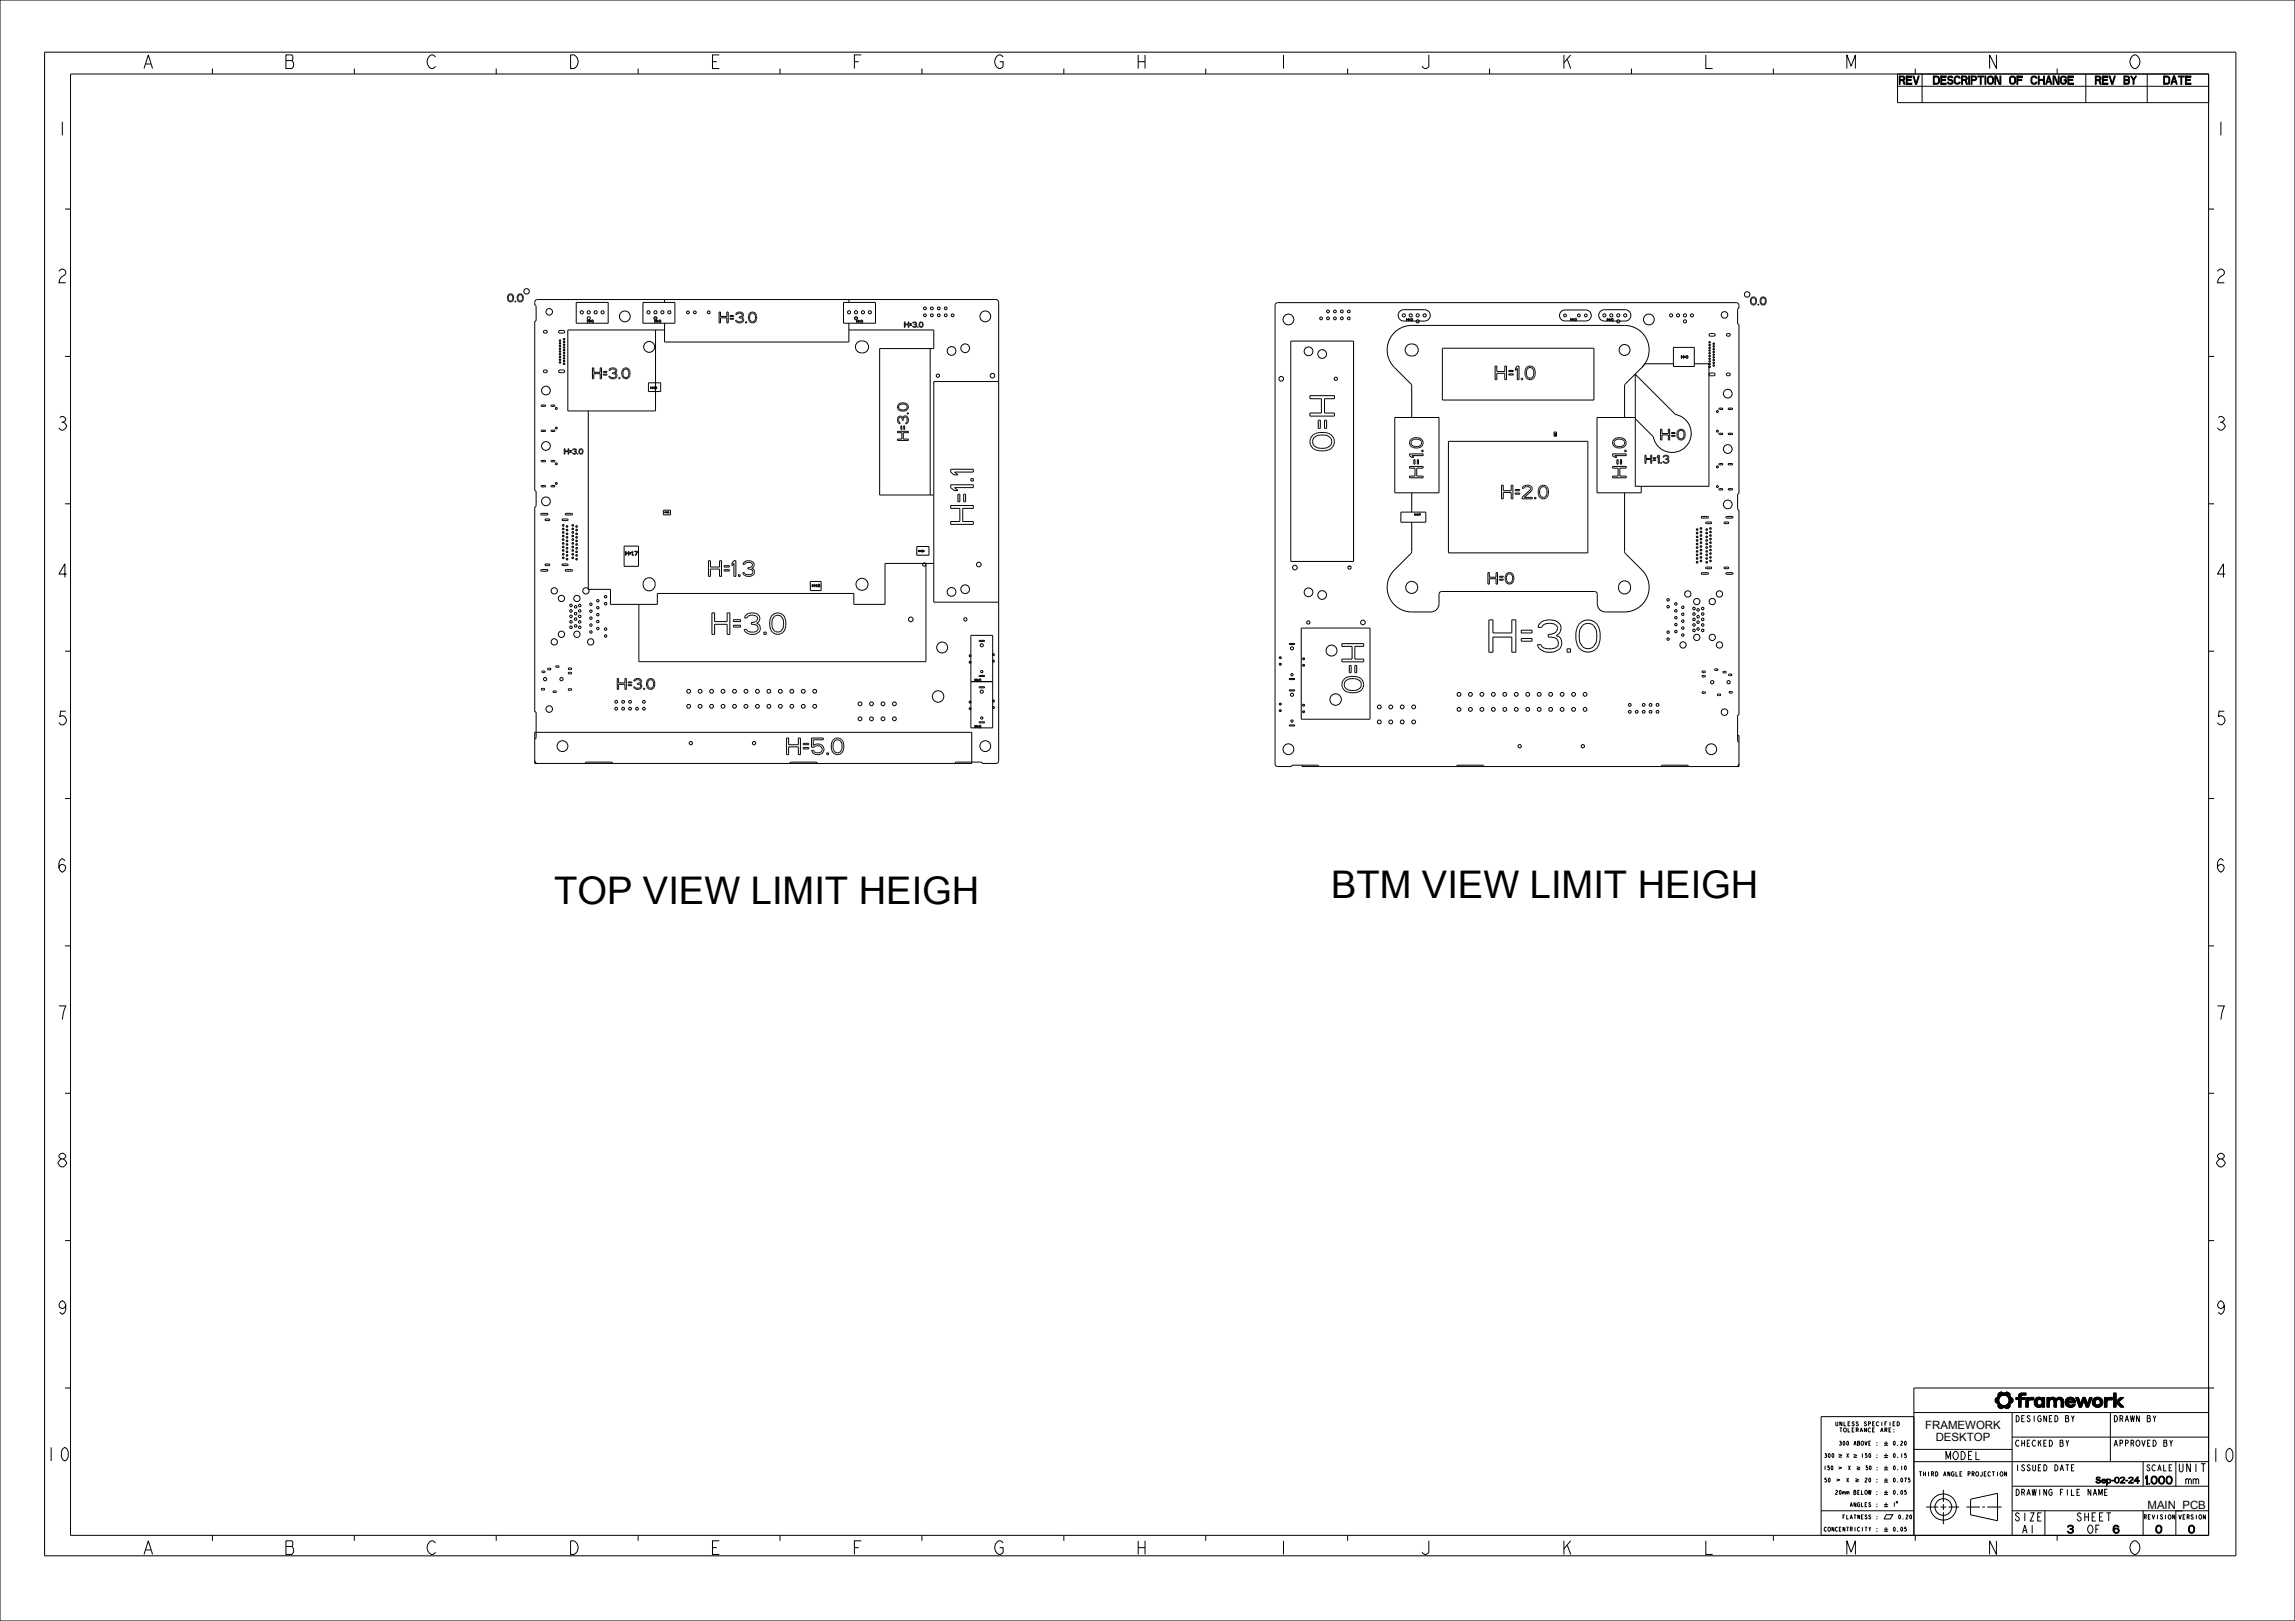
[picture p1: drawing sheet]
<svg xmlns="http://www.w3.org/2000/svg" width="841mm" height="594mm" viewBox="0 0 841 594" stroke-linecap="round" stroke-linejoin="round" font-family="sans-serif">
<defs><g id="words">
<g font-size="14">
<text x="487.7" y="329.2">BTM VIEW LIMIT HEIGH</text>
<text x="203.1" y="331.4">TOP VIEW LIMIT HEIGH</text>
</g>
<g font-size="6.5">
<text x="51.8" y="25.1">A</text>
<text x="103.8" y="25.1">B</text>
<text x="155.8" y="25.1">C</text>
<text x="207.8" y="25.1">D</text>
<text x="259.8" y="25.1">E</text>
<text x="311.8" y="25.1">F</text>
<text x="363.8" y="25.1">G</text>
<text x="415.8" y="25.1">H</text>
<text x="467.8" y="25.1">I</text>
<text x="519.8" y="25.1">J</text>
<text x="571.8" y="25.1">K</text>
<text x="623.8" y="25.1">L</text>
<text x="675.8" y="25.1">M</text>
<text x="727.8" y="25.1">N</text>
<text x="779.8" y="25.1">O</text>
<text x="20.3" y="49.6">1</text>
<text x="811.3" y="49.6">1</text>
<text x="20.3" y="103.6">2</text>
<text x="811.3" y="103.6">2</text>
<text x="20.3" y="157.6">3</text>
<text x="811.3" y="157.6">3</text>
<text x="20.3" y="211.6">4</text>
<text x="811.3" y="211.6">4</text>
<text x="20.3" y="265.6">5</text>
<text x="811.3" y="265.6">5</text>
<text x="20.3" y="319.6">6</text>
<text x="811.3" y="319.6">6</text>
<text x="20.3" y="373.6">7</text>
<text x="811.3" y="373.6">7</text>
<text x="20.3" y="427.6">8</text>
<text x="811.3" y="427.6">8</text>
<text x="20.3" y="481.6">9</text>
<text x="811.3" y="481.6">9</text>
<text x="16.2" y="535.4">10</text>
<text x="809.5" y="535.7">10</text>
<text x="51.8" y="569.6">A</text>
<text x="103.8" y="569.6">B</text>
<text x="155.8" y="569.6">C</text>
<text x="207.8" y="569.6">D</text>
<text x="259.8" y="569.6">E</text>
<text x="311.8" y="569.6">F</text>
<text x="363.8" y="569.6">G</text>
<text x="415.8" y="569.6">H</text>
<text x="467.8" y="569.6">I</text>
<text x="519.8" y="569.6">J</text>
<text x="571.8" y="569.6">K</text>
<text x="623.8" y="569.6">L</text>
<text x="675.8" y="569.6">M</text>
<text x="727.8" y="569.6">N</text>
<text x="779.8" y="569.6">O</text>
</g>
<g font-size="4.2">
<text x="705.5" y="523.6">FRAMEWORK</text>
<text x="709.3" y="528.1">DESKTOP</text>
<text x="787" y="552.9">MAIN_PCB</text>
</g>
<g font-size="3.9">
<text x="695.9" y="30.9">REV</text>
<text x="706.7" y="30.9">DESCRIPTION OF CHANGE</text>
<text x="767.7" y="30.9">REV BY</text>
<text x="792.8" y="30.9">DATE</text>
<text x="712.8" y="534.9">MODEL</text>
<text x="798.1" y="539.4">UNIT</text>
<text x="784" y="543.9">1.000 mm</text>
<text x="738.1" y="557.4">SIZE</text>
<text x="760.8" y="557.4">SHEET</text>
<text x="740.7" y="561.9">A1</text>
<text x="757.4" y="561.9">3</text>
<text x="764.7" y="561.9">OF</text>
<text x="774.3" y="561.9">6</text>
<text x="789.9" y="561.9">0</text>
<text x="801.9" y="561.9">0</text>
</g>
<g font-size="2.9">
<text x="738.3" y="521">DESIGNED BY</text>
<text x="774.3" y="521">DRAWN BY</text>
<text x="738.3" y="530">CHECKED BY</text>
<text x="774.3" y="530">APPROVED BY</text>
<text x="738.3" y="539">ISSUED DATE</text>
<text x="786.4" y="539">SCALE</text>
<text x="764.6" y="543.5">Sep-02-24</text>
<text x="738.3" y="548">DRAWING FILE NAME</text>
</g>
<g font-size="2.1">
<text x="703.4" y="540.9">THIRD ANGLE PROJECTION</text>
<text x="785.6" y="556.7">REVISION</text>
<text x="798.3" y="556.7">VERSION</text>
</g>
<g font-size="2">
<text x="672.6" y="522.5">UNLESS</text>
<text x="674.1" y="524.7">TOLERANCE</text>
<text x="682.9" y="522.5">SPECIFIED</text>
<text x="688.7" y="524.7">ARE:</text>
<text x="674.1" y="529.6">300 ABOVE :</text>
<text x="693.5" y="529.6">0.20</text>
<text x="668.7" y="538.6">150</text>
<text x="668.8" y="534.1">300</text>
<text x="676.7" y="534.1">X</text>
<text x="677.4" y="538.6">X</text>
<text x="682" y="534.1">150 :</text>
<text x="683.6" y="538.6">50 :</text>
<text x="693.5" y="534.1">0.15</text>
<text x="693.5" y="538.6">0.10</text>
<text x="668.8" y="543.1">50</text>
<text x="676.7" y="543.1">X</text>
<text x="683.3" y="543.1">20 :</text>
<text x="693.5" y="543.1">0.075</text>
<text x="672.7" y="547.6">20mm BELOW :</text>
<text x="693.5" y="547.6">0.05</text>
<text x="675.4" y="556.6">FLATNESS :</text>
<text x="678" y="552.1">ANGLES :</text>
<text x="693.5" y="552.1">1</text>
<text x="695.4" y="556.6">0.20</text>
<text x="668.8" y="561.1">CONCENTRICITY :</text>
<text x="693.5" y="561.1">0.05</text>
</g>
</g></defs>
<g fill="#000">
<path d="M731.3 513.8l1.2-.1 .1 .3-.7 .2zM731.3 512.4l1.4-.2-.2 1.5-1.2 .1zM731.9 514.2l.7-.2 .8 .8-1.2 .6v-.8zM733.1 510.2h.4zM732.2 511.5l1.9-.3-.8 .3-.6 .7-1.3 .2 .6-.4zM733.2 516.2l.3-.1zM732.5 510.5l1-.3 .5 .3zM732.7 515.9l1.4-.1-.9 .4zM732.4 510.6l1.7-.1zM732.5 515.8h1.9zM732.3 510.7l4-.1 .2 .3-4.3 .6zM734.1 511.2l2.4-.3v.6l-1 .1z"/>
<path d="M732.2 515.4l1.2-.6 3.1 .6-.2 .3-3.8 .1zM734.5 515.8l1.8-.1-1.1 .4zM734.7 510.5l.9-.3zM735.2 516.1l.9-.2zM734.4 510.5l1.2-.3 .7 .4zM734.7 515.1l1.8-.4v.7zM735.5 511.6h1zM735.4 514.8l1.2-.2zM735.6 511.7h1zM735.5 514.7l1.1-.2zM735.7 511.8h.9zM735.6 514.6l1-.1z"/>
<path d="M735.8 511.9h.9zM735.8 514.4l.9-.1zM735.9 512h.8zM735.9 514.3l.9-.1zM736 512.1l.7-.1 .7 .4-1.2 .1zM736.1 514l1.4-.2-1.6 .5zM736.2 512.5h1.3zM736.2 513.8l1.3-.1zM736.2 512.6h1.3zM736.2 513.7h1.3zM736.3 512.7h1.3zM736.3 513.6l1.3-.1z"/>
<path d="M736.3 512.9h1.3zM736.3 513.4l1.3-.1zM736.3 513l1.3-.1v.3l-1.3 .1zM736.3 513.3l1.3-.1zM738.8 512.1h.9l.9-.5v.5l-1.8 .7zM739.7 511.6l1-.1-1 .6zM739.7 511.5l1-.1zM739.7 511.4l1.1-.1zM740 510.8l.7-.3h1.7v.7h-2.6zM739.7 511.3l1.2-.1zM739.8 511.2h1.4zM738.8 512.8l1.8-.7h1.3v.7h-1.3v2.8h-.9v-2.8z"/>
<path d="M743.3 513.4v2.2h-.9zM742.4 512.1h.9v.6l.6-.6h1.3v.9l-1.8 .2-1 2.4zM745.8 512.7l1.6 .1-1.7 .1zM745.5 514l.9-.1zM745.5 513.7l.9-.1v.3l-.9 .1zM745.5 514.2h.9zM745.5 513.6l1-.1zM745.5 514.3h1zM745.5 513.4l1-.1zM745.6 514.4l1 .1zM745.6 513.3l1-.1zM745.6 514.6h1z"/>
<path d="M745.6 513.1h1.1zM745.7 513l1.2-.1zM745.7 514.7h1.1zM745.7 514.8h1.2zM745.7 512.9l1.6-.1zM746.6 512.1h1zM747 515.7h.4zM745.8 514.9h1.8l.7-.6v.8zM746.8 515.6h.9zM746.4 512.2h1.4zM746.1 512.4l.3-.2 1.7 .1zM746.4 515.5h1.6z"/>
<path d="M746.3 515.4h1.8zM746 512.5h2.2zM746.1 515.3l2.1-.1zM746 512.5h2.3zM746 515.2l2.3-.1zM745.9 512.6h2.4zM745.8 515l2.5 .1-2.3 .1zM748.3 512.1h.9v3.5h-.9v-2l-.4-.7 .4-.3zM745.8 512.7l2.5-.1-.4 .3zM750.1 512.1h.9v3.5h-.9zM751.8 512.8h2.7l-.8 .6-.1 2.2h-.9v-2.2l-.4-.5zM751.2 512.4l1.2-.4 1 .7-1.7 .1-.6 .5z"/>
<path d="M753.7 512.4l.9-.4a1.39 1.39 0 0 1 1.5 1.1l-.9 .1-.5-.4h-1.3zM755.2 513.2l.9-.1 .1 2.5h-.9zM756.9 514.3h.9zM756.9 513.3l.9-.2zM756.9 514.4h.9zM756.9 513.1l1-.1zM756.9 514.6h1zM757 513l1-.1zM757 514.7h1zM757.1 512.9l1.1-.1zM757.1 514.8h1.1zM757.1 512.8l1.5-.1z"/>
<path d="M757.1 514.9h1.3zM757.3 512.6a1.89 1.89 0 0 1 3.1 .6l-.9 .1-.7-.6-1.7 .1zM757.2 515h1.5zM758.3 515.7l1.1-.1zM757.2 515l3.3-.4-.3 .5-2.8 .1zM756.9 513.4h3.6v.5l-3.7 .1zM757.4 515.2l2.8-.1-.8 .5-1.1 .1zM759.5 513.3l.9-.1 .1 .2zM756.8 514l3.7-.1-2.8 .1-.8 .3zM760.7 512.1h.9l.8 2.4-.4 1.1zM763.3 512.1h.8l.9 2.3 1.6-2.3-1.3 3.5h-.8l-.9-2.4-.9 2.4h-.7zM765.8 512.1h.8l-1.6 2.3z"/>
<path d="M766.8 514l.9-.1zM766.8 513.7l.9-.1v.3l-.9 .1zM766.8 514.2h.9zM766.8 513.6l.9-.1zM766.8 514.3h1zM766.8 513.4l1-.1zM766.9 514.4l.9 .1zM766.9 513.3l1-.1zM766.9 514.6h1zM766.9 513.1l1.1-.1zM767 514.7h1.1zM767 513l1.2-.1z"/>
<path d="M767 514.8h1.3zM767 512.9l1.6-.1zM767.3 512.6a1.94 1.94 0 0 1 3.2 .7l-.9 .1-.8-.6-1.8 .1zM767.1 514.9h3.1a1.97 1.97 0 0 1-3.1 0zM769.6 513.4l.9-.1-.1 1.4-.2 .2h-1.4l.7-.5zM772.1 513.4v2.2h-.9zM771.2 512.1h.9v.6l.6-.6h1.3v.9l-1.8 .2-1 2.4zM774.5 510.5h.9v3l1.6-1.4h1.2l-1.9 1.6 2 1.9h-1.2l-1.7-1.6v1.6h-.9z"/>
</g>
<g fill="none" stroke="#000" stroke-width=".37">
<path d="M0 0h841v594h-841zM16.3 19.1h803v551h-803zM25.8 27.1h783.5v535.5h-783.5zM77.8 25.1v2M129.8 25.1v2M181.8 25.1v2M233.8 25.1v2M285.8 25.1v2M337.8 25.1v2M389.8 25.1v2M441.8 25.1v2M493.8 25.1v2"/>
<path d="M545.8 25.1v2M597.8 25.1v2M649.8 25.1v2M695.3 27.1v10.5h114M695.3 31.6h114M701.8 25.1v2M704.3 27.1v10.5M753.8 25.1v2M764.3 27.1v10.5M786.8 27.1v10.5M23.8 76.6h2M809.3 76.6h2"/>
<path d="M23.8 130.6h2M809.3 130.6h2M23.8 184.6h2M809.3 184.6h2M23.8 238.6h2M809.3 238.6h2M23.8 292.6h2M809.3 292.6h2M23.8 346.6h2M809.3 346.6h2M23.8 400.6h2M809.3 400.6h2"/>
<path d="M23.8 454.6h2M809.3 454.6h2M23.8 508.6h2M701.3 517.6h108M701.3 519.1h-34v43.5M731.3 513.8l1.2-.1 .1 .3-.7 .2zM731.3 512.4l1.4-.2-.2 1.5-1.2 .1zM731.9 514.2l.7-.2 .8 .8-1.2 .6v-.8zM732.2 511.5l1.9-.3-.8 .3-.6 .7-1.3 .2 .6-.4zM732.2 515.4l1.2-.6 3.1 .6-.2 .3-3.8 .1zM732.3 510.7l1.2-.5a1.27 1.27 0 0 0 1.7 0l.8 .2 .5 .5a1.37 1.37 0 0 0 1 1.6l-.1 1.4a1.37 1.37 0 0 0-.9 1.6l-1.3 .7a1.26 1.26 0 0 0-1.7-.1l-.3 .1a1.35 1.35 0 0 1-1-1.6l-1-.9 .1-1.3a1.27 1.27 0 0 0 .9-1.5zM732.3 510.7l4-.1 .2 .3-4.3 .6z"/>
<path d="M732.4 510.6l1.7-.1zM732.5 510.5l1-.3 .5 .3zM732.5 515.8h1.9zM732.7 515.9l1.4-.1-.9 .4zM733.1 510.2h.4zM733.2 516.2l.3-.1zM734.1 511.2l2.4-.3v.6l-1 .1zM734.4 510.5l1.2-.3 .7 .4zM734.5 515.8l1.8-.1-1.1 .4zM734.7 515.1l1.8-.4v.7zM734.7 510.5l.9-.3zM735.2 516.1l.9-.2z"/>
<path d="M735.4 514.8l1.2-.2zM735.5 511.6h1zM735.5 514.7l1.1-.2zM735.6 511.7h1zM735.6 514.6l1-.1zM735.7 511.8h.9zM735.8 511.9h.9zM735.8 514.4l.9-.1zM735.9 512h.8zM735.9 514.3l.9-.1zM736 512.1l.7-.1 .7 .4-1.2 .1zM736.1 514l1.4-.2-1.6 .5z"/>
<path d="M736.2 512.5h1.3zM736.2 513.8l1.3-.1zM736.2 512.6h1.3zM736.2 513.7h1.3zM736.3 512.7h1.3zM736.3 513.6l1.3-.1zM736.3 512.9h1.3zM736.3 513.4l1.3-.1zM736.3 513l1.3-.1v.3l-1.3 .1zM736.3 513.3l1.3-.1zM737.3 517.6v45M738.8 512.1h.9l.9-.5v.5l-1.8 .7z"/>
<path d="M738.8 512.8l1.8-.7h1.3v.7h-1.3v2.8h-.9v-2.8zM739.7 511.6l1-.1-1 .6zM739.7 511.5l1-.1zM739.7 511.4l1.1-.1zM739.7 511.3l1.2-.1zM739.8 511.2h1.4zM740 510.8l.6-.3h1.8v.7h-1.4l-.3 .3-.1 .6h1.3v.7h-1.3v2.8h-.9v-2.8h-.9v-.7h.9zM740 510.8l.7-.3h1.7v.7h-2.6zM742.4 512.1h.9v.6l.6-.6h1.3v.9l-1.8 .2-1 2.4zM742.4 512.1h.9v.6l.6-.6h1.3v.9h-1.3l-.5 .3-.1 2.3h-.9zM743.3 513.4v2.2h-.9zM745.5 513.7l.9-.1v.3l-.9 .1z"/>
<path d="M745.5 514l.9-.1zM745.5 513.6l1-.1zM745.5 514.2h.9zM745.5 513.4l1-.1zM745.5 514.3h1zM745.6 513.3l1-.1zM745.6 514.4l1 .1zM745.6 514.6h1zM745.6 513.1h1.1zM745.7 514.7h1.1zM745.7 513l1.2-.1zM745.7 514.8h1.2z"/>
<path d="M745.7 512.9l1.6-.1zM745.8 514.9h1.8l.7-.6v.8zM745.8 515l2.5 .1-2.3 .1zM745.8 512.7l2.5-.1-.4 .3zM745.8 512.7l1.6 .1-1.7 .1zM745.9 512.6h2.4zM746 515.2l2.3-.1zM746 512.5h2.2zM746 512.5h2.3zM746 512.5l1.2-.5 1.1 .6v-.5h.9v3.5h-.9v-.5l-1 .6-1.3-.4-.5-1.4zM746.1 515.3l2.1-.1zM746.1 512.4l.3-.2 1.7 .1z"/>
<path d="M746.3 515.4h1.8zM746.4 515.5h1.6zM746.4 512.2h1.4zM746.6 512.1h1zM746.8 515.6h.9zM747 515.7h.4zM748.3 512.1h.9v3.5h-.9v-2l-.4-.7 .4-.3zM750.1 512.1h.9v3.5h-.9zM750.1 512.1h.9v.6l.7-.6h.8l.9 .7 .9-.7 1.2 .1 .7 1v2.4h-.9v-2.2l-.8-.6-.8 .6-.1 2.2h-.9v-2.2l-.8-.6-.8 .6-.1 2.2h-.9zM751.2 512.4l1.2-.4 1 .7-1.7 .1-.6 .5zM751.8 512.8h2.7l-.8 .6-.1 2.2h-.9v-2.2l-.4-.5zM753.7 512.4l.9-.4a1.39 1.39 0 0 1 1.5 1.1l-.9 .1-.5-.4h-1.3z"/>
<path d="M755.2 513.2l.9-.1 .1 2.5h-.9zM756.8 514l3.7-.1-2.8 .1-.8 .3zM756.9 513.4h3.6v.5l-3.7 .1zM756.9 514.3h.9zM756.9 513.3l.9-.2zM756.9 514.4h.9zM756.9 513.1l1-.1zM756.9 514.6h1zM757 513l1-.1zM757 514.7h1zM757.1 512.9l1.1-.1zM757.1 514.8h1.1z"/>
<path d="M757.1 512.8l1.5-.1zM757.1 514.9h1.3zM757.2 515l3.3-.4-.3 .5-2.8 .1zM757.2 515h1.5zM757.3 512.6a1.89 1.89 0 0 1 3.1 .6l-.9 .1-.7-.6-1.7 .1zM757.3 512.5l1.3-.5 1.3 .5 .6 1.5h-2.8l.3 .6 .5 .3 2-.3-.3 .6-1.4 .5-1.4-.5-.6-1.3zM757.4 515.2l2.8-.1-.8 .5-1.1 .1zM758 512.9l.9-.2 .7 .7h-1.9zM758.3 515.7l1.1-.1zM759.5 513.3l.9-.1 .1 .2zM760.7 512.1h.9l.8 2.4-.4 1.1zM760.7 512.1h.9l.8 2.4 .9-2.4h.8l.9 2.3 .8-2.3h.8l-1.3 3.5h-.8l-.9-2.4-.9 2.4h-.7z"/>
<path d="M763.3 512.1h.8l.9 2.3 1.6-2.3-1.3 3.5h-.8l-.9-2.4-.9 2.4h-.7zM765.8 512.1h.8l-1.6 2.3zM766.8 513.7l.9-.1v.3l-.9 .1zM766.8 514l.9-.1zM766.8 513.6l.9-.1zM766.8 514.2h.9zM766.8 513.4l1-.1zM766.8 514.3h1zM766.9 513.3l1-.1zM766.9 514.4l.9 .1zM766.9 513.1l1.1-.1zM766.9 514.6h1z"/>
<path d="M767 513l1.2-.1zM767 514.7h1.1zM767 512.9l1.6-.1zM767 514.8h1.3zM767.1 514.9h3.1a1.97 1.97 0 0 1-3.1 0zM767.3 512.6a1.94 1.94 0 0 1 3.2 .7l-.9 .1-.8-.6-1.8 .1zM769.6 513.4l.9-.1-.1 1.4-.2 .2h-1.4l.7-.5zM771.2 512.1h.9v.6l.6-.6h1.3v.9l-1.8 .2-1 2.4zM771.2 512.1h.9v.6l.6-.6h1.3v.9h-1.3l-.5 .3-.1 2.3h-.9zM772.1 513.4v2.2h-.9zM773.3 517.6v18M774.5 510.5h.9v3l1.6-1.4h1.2l-1.9 1.6 2 1.9h-1.2l-1.7-1.6v1.6h-.9z"/>
<path d="M811.3 508.6h-110v54M673.8 537.5l1.2 .3-1.3 .5M673.8 534h1.2M673.8 532.8l1.2 .5-1.2 .3M679.3 534h1.2M679.3 532.9l1.2 .5-1.2 .3M680.4 538.6h1.2M680.4 537.4l1.3 .5M681.6 537.9l-1.2 .3M690.4 538.6h1.5M690.4 528.9h1.5M690.4 529.6h1.5"/>
<path d="M690.4 533.4h1.5M690.4 534.1h1.5M690.4 537.9h1.5M691.1 528.1v1.5M691.1 532.6v1.5M691.1 537.1v1.5M701.3 531.1h36M701.3 535.6h108M737.3 526.6h72M785.3 535.6v9M797.3 535.6v9M667.3 553.6h34"/>
<path d="M673 542l1.2 .3-1.2 .5M679.9 542.9h1.2M679.9 541.8l1.2 .5-1.2 .3M690.4 542.4h1.5M690.4 543.1h1.5M690.4 546.9h1.5M690.4 547.6h1.5M690.4 551.4h1.5M690.4 552.1h1.5M691.1 541.6v1.5M691.1 546.1v1.5M691.1 550.6v1.5"/>
<path d="M691.1 559.6v1.5M691.3 555.1h2.3l-.9 1.5h-2.3zM695 550.2l.3 .2-.1 .3-.4-.1zM705.9 552.2h4.4M711.1 552.2h2.1M712.1 546v4.4M712.1 551.2v2.1M712.1 554.1v4.4M714 552.2h3.9M720.6 552.2h5M722.1 549.4l9.9-2.2v10.1l-9.9-2.2zM726.4 552.2h1"/>
<path d="M728.2 552.2h5.3M737.3 544.6h72M737.3 553.6h72M749.3 553.6v9M785.3 553.6v9M797.3 553.6v9M77.8 562.6v2M129.8 562.6v2M181.8 562.6v2M233.8 562.6v2M285.8 562.6v2M337.8 562.6v2"/>
<path d="M389.8 562.6v2M441.8 562.6v2M493.8 562.6v2M649.8 562.6v2M690.4 560.4h1.5M690.4 561.1h1.5M701.8 562.6v2M753.8 562.6v2"/>
<circle cx="734.4" cy="513.2" r="1.93"/>
<circle cx="747.4" cy="513.9" r="1.03"/>
<circle cx="768.7" cy="513.9" r="1.88"/>
<circle cx="768.7" cy="513.9" r="1.04"/>
<circle cx="712.1" cy="552.2" r="4.8"/>
<circle cx="712.1" cy="552.2" r="3.1"/>
</g>
<!-- layer: ASSEM_MEM -->
<g fill="none" stroke="#000" stroke-width=".37">
<path d="M186.4 107.9a1.43 1.43 0 0 1 1.8 .6 1.43 1.43 0 0 1-.4 1.9 1.43 1.43 0 0 1-1.8-.6 1.43 1.43 0 0 1 .4-1.9zM186.6 108.2l.2-.2a1.12 1.12 0 0 1 1.1 1.2 1.12 1.12 0 0 1-1.1 1.1l-.5-.9zM188.7 110.3h.3v.4h-.3zM190 107.9a1.43 1.43 0 0 1 1.8 .6 1.43 1.43 0 0 1-.5 1.9 1.43 1.43 0 0 1-1.8-.6 1.43 1.43 0 0 1 .5-1.9zM190.1 108.2l.2-.2a1.12 1.12 0 0 1 1.2 1.2 1.12 1.12 0 0 1-1.2 1.1l-.5-.9zM211.2 110.8h11.7v7.6h-11.7zM215.2 117.2l.2 .4h.5l.2-.4v1l-.2-.5h-.5l-.2 .5zM216.2 117.5l.4 .1zM216.2 117.8l.4 .1zM216.8 118.1h.1M235.6 110.8h11.7v7.6h-11.7zM239.6 116.5h1.2"/>
<path d="M239.9 117.2l.2 .4h.5l.2-.4v1l-.2-.4h-.5l-.2 .4zM240.9 117.5l.4 .1zM240.9 117.8l.4 .1zM241.6 117.4v.6M241.6 118l.1 .1M241.7 117.3l-.1 .1M241.7 118.1h.2M241.7 117.3h.2M241.9 117.3l.1 .1M242 118l-.1 .1M242 117.4v.6M243.5 109.8v1"/>
<path d="M243.5 118.4v6.9h67.6v-6.9M263.5 114.3h.5v1.7h2.4v-1.7h.5v4h-.5v-1.8h-2.4v1.8h-.5zM267.5 115.6h1.4v.4h-1.4zM267.5 116.6h1.4v.4h-1.4zM270 114.6a1.4 1.4 0 0 1 1.6-.2 1.4 1.4 0 0 1 .8 1.4l-.5 .5a1.06 1.06 0 0 1 .6 1.2 1.06 1.06 0 0 1-1.1 .8l-1.4-.2-.5-.7h.4a1.2 1.2 0 0 0 1.2 .5 1.2 1.2 0 0 0 1-.8 .98 .98 0 0 0-1.2-.6v-.4a.91 .91 0 0 0 1.1-.8l-.8-.5-1.6 .5zM273.2 117.9h.4v.4h-.4zM274.9 114.7a1.65 1.65 0 0 1 1.9 .1 1.65 1.65 0 0 1 .5 1.9 1.5 1.5 0 0 1-1.5 1.6 1.5 1.5 0 0 1-1.5-1.6l.1-1.2zM275.1 115l.3-.2a1.58 1.58 0 0 1 1.6 1.2 1.58 1.58 0 0 1-.8 1.8 1.57 1.57 0 0 1-1.6-1 1.57 1.57 0 0 1 .5-1.8zM309.1 110.8h11.7v7.6h-11.7zM311.1 109.8v1M313.1 116.5h1.2M313.9 117.3l.1 .4h.6l.1-.4v1l-.1-.5h-.6l-.1 .5z"/>
<path d="M314.9 117.6l.3 .1zM314.9 117.8l.3 .1zM315.4 118h.1M315.5 118l.3 .3 .3-.3M316 117.3l-.5 .1-.1 .6M316 117.3l.1 .1M316.1 117.4v.6M316.1 118h.1M331.4 118h.3v.8h1.1v-.8h.3v2h-.3v-1h-1.1v1h-.3zM333.4 118.6l.7 .2zM333.4 119.1l.7 .2zM334.7 118.1a.63 .63 0 0 1 .9-.1 .63 .63 0 0 1 0 .9 .53 .53 0 0 1 .3 .7 .53 .53 0 0 1-.6 .4l-.5-.1-.4-.4 .3 .2a.51 .51 0 0 0 .7 .1 .51 .51 0 0 0 .2-.7l-.5-.1 .5-.3a.6 .6 0 0 0-.5-.6 .6 .6 0 0 0-.6 .3z"/>
<path d="M336.2 119.7l.3 .3zM337.1 118.1a.88 .88 0 0 1 1.2 .9 .88 .88 0 0 1-1.3 .7l-.2-.9zM337.2 118.3a.69 .69 0 0 1 .9 .7 .69 .69 0 0 1-.9 .6l-.2-.5zM513 114.1l1.4-.6h7.7a2.08 2.08 0 0 1 2 2.1 2.08 2.08 0 0 1-2 2h-7.7a2.08 2.08 0 0 1-1.9-1.2 2.08 2.08 0 0 1 .5-2.3zM515.4 117.6v-1l.2 .5h.5l.2-.5v1M515.6 117.6v-.4h.5v.4M516.4 117.2h.4M516.4 117l.4 .1zM516.4 117.2v.1M516.8 117.2v.1M572.1 114.2l1.4-.6h7.6a2.01 2.01 0 0 1 2 2 2.01 2.01 0 0 1-2 2h-7.6a2.01 2.01 0 0 1-1.9-1.2 2.01 2.01 0 0 1 .5-2.2zM575.5 117.6v-1l.1 .4h.6l.1-.4v1"/>
<path d="M575.6 117.6v-.5h.6v.5M576.5 117.2l.3 .1zM576.5 116.9l.3 .1zM577.6 116.7l.1 .1M586.5 114.1l1.4-.6h7.7a2.08 2.08 0 0 1 2 2.1 2.08 2.08 0 0 1-2 2h-7.7a2.08 2.08 0 0 1-1.9-1.2 2.08 2.08 0 0 1 .5-2.3zM588.9 117.6v-1l.2 .5h.5l.2-.5v1M589.1 117.6v-.4h.5v.4M589.9 117.2h.4M589.9 117l.4 .1zM589.9 117.2v.1M590.3 117.2v.1M590.5 117.5l.1 .1"/>
<path d="M641.9 109a1.43 1.43 0 0 1 1.8 .7 1.43 1.43 0 0 1-.5 1.8 1.43 1.43 0 0 1-1.8-.6 1.43 1.43 0 0 1 .5-1.9zM642.1 109.3l.1-.1a1.12 1.12 0 0 1 1.2 1.1 1.12 1.12 0 0 1-1.2 1.1l-.5-.9zM644.2 111.5h.3v.3h-.3zM645.4 109a1.43 1.43 0 0 1 1.8 .7 1.43 1.43 0 0 1-.4 1.8 1.43 1.43 0 0 1-1.8-.6 1.43 1.43 0 0 1 .4-1.9zM645.6 109.3l.2-.1a1.12 1.12 0 0 1 1.2 1.1 1.12 1.12 0 0 1-1.2 1.1l-.5-.9zM199.2 121.3l1.1-.2 .2 .7-1.1 .2zM199.4 135.6h.9l.2 .7-1.1 .2-.3-.4zM205 135.6h1.7l.1 .7-.4 .3-1.4-.1-.3-.4zM205 121.1h1.7l.1 .7-.4 .3-1.4-.1-.3-.4zM217.1 134.8h.5v1.6h2.3v-1.6h.5v4h-.5v-1.9h-2.3v1.9h-.5zM221.1 136.1h1.3v.3h-1.3zM221.1 137.1h1.3v.3h-1.3z"/>
<path d="M223.6 135.1a1.4 1.4 0 0 1 1.6-.3 1.4 1.4 0 0 1 .7 1.5l-.5 .5a1.06 1.06 0 0 1 .7 1.2 1.06 1.06 0 0 1-1.2 .8l-1.3-.3-.5-.6h.4a1.2 1.2 0 0 0 1.2 .5 1.2 1.2 0 0 0 1-.9 .98 .98 0 0 0-1.3-.6v-.3a.91 .91 0 0 0 1.2-.9l-.8-.5-1.6 .5zM226.8 138.4h.4v.4h-.4zM228.4 135.1a1.65 1.65 0 0 1 2 .2 1.65 1.65 0 0 1 .5 1.9 1.5 1.5 0 0 1-1.5 1.6 1.5 1.5 0 0 1-1.5-1.6v-1.2zM228.7 135.5l.2-.2a1.58 1.58 0 0 1 1.7 1.2 1.58 1.58 0 0 1-.8 1.8 1.57 1.57 0 0 1-1.6-1 1.57 1.57 0 0 1 .5-1.8zM240.2 120.9v29.7h-32.1v-29.7h35.4M311.1 120.9h31.1v6.8h-19.9v53.7h19.9M314 125.6a2.29 2.29 0 0 1 3.9 .3 2.29 2.29 0 0 1-1.8 3.4 2.23 2.23 0 0 1-2.3-1.1 2.23 2.23 0 0 1 .2-2.6zM340.9 127.7v53.7M366 139.8h-23.8v80.9h23.8M473 125h23v80.7h-23zM515.6 126.7a2.37 2.37 0 0 1 3.4-.2 2.37 2.37 0 0 1 0 3.5 2.37 2.37 0 0 1-3.4-.2 2.2 2.2 0 0 1 0-3.1zM528.6 127.6h55.5v19h-55.5z"/>
<path d="M547.9 134.1h.6v2.1h2.9v-2.1h.7v5h-.7v-2.3h-2.9v2.3h-.6zM552.9 137h1.7v.4h-1.7zM552.9 135.7h1.7v.5h-1.7zM556 134.1h.6v5h-.6v-4.1l-.6 .7v-.8zM557.5 138.6h.5v.5h-.5zM559.6 134.6a2.06 2.06 0 0 1 2.4 .1 2.06 2.06 0 0 1 .6 2.4 1.88 1.88 0 0 1-1.9 2 1.88 1.88 0 0 1-1.9-2l.1-1.5zM559.9 135a1.35 1.35 0 0 1 1.5-.1 1.35 1.35 0 0 1 .7 1.4 1.59 1.59 0 0 1-.3 1.7 1.59 1.59 0 0 1-1.6 .5 2.55 2.55 0 0 1-.3-3.5zM599.2 137.2l14.8 14.7a7 7 0 0 1 3.7 11.8 7 7 0 0 1-11.8-3.7l-6.7-6.6M601.6 134.7a9 9 0 0 0 2.1-9.8 9 9 0 0 0-8.4-5.7h-78a9 9 0 0 0-8.3 5.6 9 9 0 0 0 2 9.8l6.3 6.5v11.9M601.6 134.7l-6.2 6.4-.1 11.9M613.2 133.3h-10.4l-1.2 1.4M613.2 127.3h7.7v7h-7.7z"/>
<path d="M616.1 130.2l.1 .5h.7l.1-.5v1.1l-.1-.5h-.7l-.1 .5zM617.2 130.6l.4 .1zM617.2 130.9l.4 .1zM618 130.4a.34 .34 0 0 1 .5 .1 .34 .34 0 0 1-.2 .5 .34 .34 0 0 1-.4-.1zM618 131.2h.1M618.5 130.5l.1 .1M620.9 133.3h5.3v44.9h-27v-41.1M626.5 136.8l1.5-.1 .5 .5-.5 .5h-1.4l-.3-.4zM626.5 122.3l1.5-.1 .5 .5-.5 .5h-1.4l-.3-.4zM632.7 136.9l1.1-.1 .2 .6-1.1 .2zM632.7 122.4l1.1-.1 .2 .6-1.1 .2zM198.4 157.7l1.3-.1 .2 .3-.2 .2h-1.1z"/>
<path d="M198.4 148.5l1.3-.1 .2 .3-.2 .2h-1.1zM202 157.7l1.1-.1 .2 .3-.2 .2h-.9zM202 148.5l1.1-.1 .2 .3-.2 .2h-.9zM215.6 150.6v65.4h8.1v5.5h17.2v-4h72v4h11.4v-15h17.9M237.6 140.3h4.5v3.2h-4.5zM238.4 141.7l.1 .3h.5l.1-.3v.8l-.1-.4h-.5l-.1 .4zM239.2 142h.1M239.2 142.1v.1M239.2 142.1h.2M239.2 142h.2M239.4 142h.1M239.4 142.1v.1"/>
<path d="M239.8 141.8h.1M239.8 141.7l-.2 .2 .2-.1M239.8 141.7h.1M239.9 141.8l.1 .1M239.9 141.7l.2 .2M240 141.9l-.4 .6h.5l-.4-.1 .4-.4M240 141.9h.1M240.1 142h.1M240.1 141.9v.1M240.1 141.9h.1M240.2 142.4v.1M240.5 141.7l.1 .8z"/>
<path d="M328.9 158.1h4v.5h-1.9v2.3h1.9v.5h-4v-.5h1.6v-2.3h-1.6zM329.1 152.9l.9-.4 .8 .6a1.06 1.06 0 0 1 1.3-.7 1.06 1.06 0 0 1 .8 1.2l-.3 1.3-.7 .5v-.4a1.2 1.2 0 0 0 .6-1.2 1.2 1.2 0 0 0-.9-1 .98 .98 0 0 0-.6 1.3h-.3a.91 .91 0 0 0-.9-1.2l-.5 .8 .5 1.6a1.54 1.54 0 0 1-.7-2.4zM329.2 148.2a2.21 2.21 0 0 1 3.7 .9 2.07 2.07 0 0 1-2 1.6 2.07 2.07 0 0 1-2-1.6zM329.6 148.5a1.57 1.57 0 0 1 1.8-.5 1.57 1.57 0 0 1 1 1.6 1.77 1.77 0 0 1-3.1-.5zM330.1 156.1h.4v1.3h-.4zM331.2 156.1h.3v1.3h-.3zM332.4 151.3h.5v.4h-.5zM480 145h9v1.1h-3.6v5.3h3.6v1.1h-9v-1.1h4.2v-5.3h-4.2zM480.8 159.8a5.7 5.7 0 0 1 7.4 0 3.4 3.4 0 0 1 .3 3.6 3.4 3.4 0 0 1-3.1 1.8 4.2 4.2 0 0 1-5.4-3.4l.2-1.1zM483.1 154h.7v3h-.7zM485.4 154h.7v3h-.7zM511.1 153h16.2v27.6h-16.2z"/>
<path d="M569.5 158.3h.9v1.6h-.9zM569.8 158.7v.2M569.8 159.5h.1M569.8 159.5h.2M569.8 158.9h.1M569.8 158.7h.1M569.8 159.1h.1M569.8 158.7l.2 .3M569.8 159.2h.1M569.8 159h.1M569.9 159.2h.1M569.9 159.2l.1 .2-.2-.1"/>
<path d="M569.9 159.2v.3M569.9 159h.1M570 159.2h-.1M570 159h.1M570 159.1v.1M570 159.2h.1M570 159v.1M570 159.1h.1M570 159.5h.1M599.2 153h-14v27.6h16.2v-2.4M608.5 157.2h.5v1.7h2.3v-1.7h.5v4h-.5v-1.8h-2.3v1.8h-.5zM612.5 159.5h1.3v.4h-1.3z"/>
<path d="M612.5 158.5h1.3v.4h-1.3zM615.1 157.6a1.65 1.65 0 0 1 2 .1 1.65 1.65 0 0 1 .4 1.9 1.5 1.5 0 0 1-1.5 1.6 1.5 1.5 0 0 1-1.5-1.6l.1-1.2zM615.3 157.9l.3-.1a1.58 1.58 0 0 1 1.6 1.1 1.58 1.58 0 0 1-.8 1.8 1.57 1.57 0 0 1-1.6-1 1.57 1.57 0 0 1 .5-1.8zM630 158.8l1-.1 .3 .3-.3 .2h-.9zM630 149.6l1-.1 .3 .3-.3 .2h-.9zM633.4 158.8l1.2-.1 .3 .3-.3 .2h-1.1zM633.4 149.6l1.2-.1 .3 .3-.3 .2h-1.1zM198.4 178l1.3-.1 .2 .3-.2 .2h-1.1zM198.4 168.8l1.3-.1 .2 .3-.2 .2h-1.1zM202 178l1.1-.1 .2 .3-.2 .2h-.9zM202 168.8l1.1-.1 .2 .3-.2 .2h-.9zM206.8 164.4h.2v.8h1.2v-.8h.2v2h-.2v-.9h-1.2v.9h-.2z"/>
<path d="M208.8 165.1l.6 .1zM208.8 165.6l.6 .2zM210 164.6a.63 .63 0 0 1 .9-.1 .63 .63 0 0 1 0 .9 .53 .53 0 0 1 .4 .6 .53 .53 0 0 1-.6 .4l-.7-.1-.2-.3 .2 .1a.54 .54 0 0 0 .7 .1 .54 .54 0 0 0 .3-.6l-.6-.1 .5-.3a.6 .6 0 0 0-.4-.6 .6 .6 0 0 0-.7 .3zM210.9 166.1v.1M211.6 166.2l.2 .2zM212.4 164.6a.88 .88 0 0 1 1.3 .9 .88 .88 0 0 1-1.4 .6l-.2-.9zM348.4 177.6h8.3v1.1h-6.9l1.2 1h-1.4l-1.2-1zM348.4 171.9h8.3v1.1h-6.9l1.2 1h-1.4l-1.2-1zM355.8 175.4h.9v.9h-.9zM481.5 160.3a4.6 4.6 0 0 1 6.4 .6l.1 .9a2.58 2.58 0 0 1-2.8 2.5 3.3 3.3 0 0 1-4.2-2.5zM516.5 166.3h5v.7h-4.1l.7 .6h-.8l-.8-.6zM516.5 170.9h5v.6h-2.3v3h2.3v.6h-5v-.6h2v-3h-2z"/>
<path d="M516.9 161.1a2.98 2.98 0 0 1 4.5 .5 2.41 2.41 0 0 1-1.1 2.4 2.41 2.41 0 0 1-2.6-.1 1.76 1.76 0 0 1-.8-2.8zM517.4 161.4a2.55 2.55 0 0 1 3.5 .4l.1 .5a2.09 2.09 0 0 1-2 1.4 2.09 2.09 0 0 1-2-1.4zM518.1 168.4h.4v1.7h-.4zM519.4 168.4h.4v1.7h-.4zM521 165h.5v.5h-.5zM530.8 161.7h51.1v40.9h-51.1zM550.2 177.8h.7v2h2.9v-2h.6v5h-.6v-2.3h-2.9v2.3h-.7zM555.2 179.4h1.7v.4h-1.7zM558.4 178.1a1.92 1.92 0 0 1 3.1 1.1l-.3 .7-2.6 2.4h2.9v.5h-3.8v-.5l3.2-3.1a1.41 1.41 0 0 0-2.5-.2h-.6zM564.4 178.2a2.06 2.06 0 0 1 2.5 .2 2.06 2.06 0 0 1 .5 2.4 1.88 1.88 0 0 1-1.9 2 1.88 1.88 0 0 1-1.8-2l.1-1.5zM564.7 178.6a1.35 1.35 0 0 1 1.6-.1 1.35 1.35 0 0 1 .6 1.4 1.59 1.59 0 0 1-.2 1.8 1.59 1.59 0 0 1-1.7 .5 2.55 2.55 0 0 1-.3-3.6zM590.9 170.9h5v.6h-2.3v3h2.3v.6h-5v-.6h2v-3h-2z"/>
<path d="M590.9 166.3h5v.7h-4.1l.7 .6h-.8l-.8-.6zM591.3 161.1a2.98 2.98 0 0 1 4.5 .5 2.41 2.41 0 0 1-1.1 2.4 2.41 2.41 0 0 1-2.6-.1 1.76 1.76 0 0 1-.8-2.8zM591.8 161.4a2.55 2.55 0 0 1 3.5 .4l.1 .5a2.09 2.09 0 0 1-2 1.4 2.09 2.09 0 0 1-1.9-1.4zM592.5 168.4h.4v1.7h-.4zM593.8 168.4h.4v1.7h-.4zM595.4 165h.5v.5h-.5zM602.8 166.8h.4v1.2h1.7v-1.2h.4v3h-.4v-1.4h-1.7v1.4h-.4zM605.8 168.5h1v.3h-1zM605.8 167.7h1v.3h-1zM607.7 166.8h.3v3h-.3v-2.5l-.4 .4v-.5zM608.5 169.5h.4v.3h-.4zM609.7 167a.94 .94 0 0 1 1.4-.1 .94 .94 0 0 1 0 1.4 .8 .8 0 0 1 .5 .9 .8 .8 0 0 1-.9 .6l-1-.2-.3-.5h.3a.8 .8 0 0 0 .9 .4 .8 .8 0 0 0 .6-.9l-.8-.2v-.3l.7-.2a.71 .71 0 0 0-.5-.9 .71 .71 0 0 0-.9 .5h-.3z"/>
<path d="M630 179.1l1-.1 .3 .3-.3 .2h-.9zM630 169.9l1-.1 .3 .3-.3 .2h-.9zM633.4 179.1l1.2-.1 .3 .3-.3 .2h-1.1zM633.4 169.9l1.2-.1 .3 .3-.3 .2h-1.1zM198.2 188.3l2.2-.2 .3 .3-.3 .3h-2zM199.8 190.3l1.3-.1 .3 .3-.3 .3h-1.1zM206 190.3l1.9-.1 .3 .3-.3 .3h-1.6zM207.2 188.3l2.3-.2 .3 .3-.3 .3h-2zM243.1 187h2.6v1.7h-2.6zM243.6 187.5l.1 .5zM243.7 187.8h.3M243.7 187.7h.3"/>
<path d="M244 187.5l.1 .5zM244.2 187.7l.1 .1zM244.2 187.7h.1M244.4 187.6v.1M244.5 187.5l-.1 .1M244.5 187.6l-.1 .1M244.5 187.5h.1M244.5 187.5l.2 .5M244.6 188h.1M244.7 188h.1M244.8 187.9h.1M244.8 187.9l.1 .1"/>
<path d="M244.9 187.9v.1M244.9 187.7h-.1M244.9 188h.1M244.9 187.7h.1M244.9 187.7v.1M245 187.7h.1M245 187.8h.1M245 188h.1M245.1 187.7v.1M245.1 187.9l-.1 .1M245.1 187.8h.1M245.1 187.9h.1"/>
<path d="M245.1 187.5h-.3l.1 .3M245.1 187.5v.1M245.1 187.9v.1M245.2 187.8v.1M245.2 187.9h-.1M348.4 185.2h8.3v1.1h-3.9v4.8h3.9v1.1h-8.3v-1.1h3.3v-4.8h-3.3zM351 181.1h.7v2.8h-.7zM353.1 181.1h.7v2.8h-.7zM513.4 187.7h9.1v3.7h-9.1zM517.3 180.6v7.1M518.3 188.2l.1 .7zM518.4 188.5h.4"/>
<path d="M518.8 188.2l.1 .7zM519 188.6h.2M519 188.4l.2 .1zM519 188.6v.1M519.2 188.6v.1M519.3 188.7h.1M519.3 188.4h.1M519.3 188.7l.1 .1M519.4 188.3l-.1 .1M519.4 188.4l-.1 .3M519.4 188.7v.1M519.4 188.3h.1"/>
<path d="M519.4 188.8h.3M519.4 188.3v.1M519.4 188.8h.1M519.5 188.3h-.1M519.5 188.8h.1M519.5 188.2l.3 .5M519.5 188.3h.1M519.5 188.2v.1M519.6 188.3h.1M519.7 188.3v.5M519.7 188.8h-.1M519.7 188.8h.1"/>
<path d="M519.8 188.7l-.1 .1M519.8 188.7h.1M519.9 188.8h.1M520.1 188.2v.1M520.5 188.3l-.3 .6 .4-.6M520.6 188.2v.1M520.6 188.2l-.5 .1M555.2 180.7h1.7v.4h-1.7zM562.3 182.3h.5v.5h-.5zM595.3 180.6l.1 21.8 6.4 6.6a9 9 0 0 1 1.8 9.7 9 9 0 0 1-8.2 5.5h-7.1a3 3 0 0 1-3-3v-3.7l-.5-.6-.5-.2h-56a1 1 0 0 0-1 1v3.5a3 3 0 0 1-3 3h-7.1a9 9 0 0 1-8.2-5.5 9 9 0 0 1 1.9-9.8l6.4-6.5v-11M623.5 189.4l2.2-.2 .3 .3-.3 .3h-2zM625.1 191.4l1.8-.1 .3 .3-.3 .3h-1.6z"/>
<path d="M631.8 191.4l1.4-.1 .3 .3-.3 .3h-1.1zM632.5 189.4l2.3-.2 .3 .3-.3 .3h-2zM198.3 208.8l2.1-.1 .3 .3-.3 .3h-2l-.2-.1zM199.9 206.7h1.2l.3 .3-.3 .3h-1.1l-.2-.2zM206.1 206.7h1.8l.3 .3-.3 .3h-1.6l-.3-.2zM207.3 208.8l2.2-.1 .3 .3-.3 .3h-2l-.3-.1zM228.7 200.1h5.3v7.4h-5.3zM229.2 202l.2 .6h.9l.2-.6v1.5l-.2-.7h-.9l-.2 .7zM230.7 202.5l.5 .1zM230.7 202.9l.5 .1zM231.7 202h.2v1.5h-.2v-1.2l-.2 .2zM232.1 203.4l.2 .1z"/>
<path d="M232.5 202h1.1l-.6 1.5h-.2l.6-1.3zM236.3 212.4a2.28 2.28 0 0 1 3.3 .2 2.28 2.28 0 0 1-.4 3.3 2.28 2.28 0 0 1-3.2-.5l-.3-1.5zM259.6 205.5h.7v2.3h3.4v-2.3h.7v5.7h-.7v-2.7h-3.4v2.7h-.7zM265.4 208.8h1.9v.5h-1.9zM265.4 207.3h1.9v.5h-1.9zM268.9 205.5h.8v5.7h-.8v-4.8l-.7 .9v-1zM270.6 210.6h.6v.6h-.6zM272.9 205.8a2.13 2.13 0 0 1 3.5 1.3l-.4 .8-.5 .4a1.52 1.52 0 0 1 .9 1.8 1.52 1.52 0 0 1-1.6 1.1l-1.9-.4-.7-.9h.6a1.96 1.96 0 0 0 3.1 0v-.5a1.41 1.41 0 0 0-1.8-.9v-.5a1.31 1.31 0 0 0 1.7-1.2 1.75 1.75 0 0 0-2.9 0h-.6zM296.9 213.1h4v3.3h-4zM297.6 214.1l.1 .4h.6l.1-.4v1l-.1-.5h-.6l-.1 .5zM298.6 214.7l.3 .1zM298.6 214.4l.3 .1z"/>
<path d="M299.2 214.1l.1 1zM299.5 215.1h.1M300.4 214.6h-.6v-.5h.7l-.6 .1v.3a.38 .38 0 0 1 .6 .1 .38 .38 0 0 1-.2 .6 .38 .38 0 0 1-.5-.4l.6 .1M300.4 214.6v.1M300.4 214.7v.1M300.4 214.8v.1M335.9 200.3h4.5v3.1h-4.5zM336.6 201.6v.7zM336.6 201.9h.5M336.6 201.8h.5M337.1 201.6v.7zM337.3 202h.2"/>
<path d="M337.3 201.8h.2M337.3 201.8h.1M337.3 202h.1M337.5 201.8h.1M337.5 202h.1M337.6 202.2l.4-.4-.3 .4 .4 .1zM337.7 201.6h.1M337.8 201.6l-.1 .1M337.8 201.6h.1M337.9 201.6l.1 .1M337.9 201.6h-.2M337.9 201.6h.1"/>
<path d="M338 201.6h.1M338 201.7h.1M338 201.7v.1M338 201.8h.1M338.1 201.6v.1M338.1 201.8v.1M338.1 201.7v.1M338.2 202.3h.1M338.4 201.7l.2-.1v.7l-.1-.6M339.3 206.5v36h-105.2v-21M494.1 207.6h.9M545.2 209.8h.6v1.7h2.4v-1.7h.6v4.2h-.6v-1.9h-2.4v1.9h-.6z"/>
<path d="M549.5 211.2h1.4v.3h-1.4zM549.5 212.2h1.4v.4h-1.4zM552.2 210.2a1.74 1.74 0 0 1 2.1 .1 1.74 1.74 0 0 1 .4 2 1.59 1.59 0 0 1-1.5 1.7 1.59 1.59 0 0 1-1.6-1.7l.1-1.2zM552.4 210.5l.3-.1a1.66 1.66 0 0 1 1.7 1 1.66 1.66 0 0 1-.5 1.9l-.3 .2a1.66 1.66 0 0 1-1.7-1.1 1.66 1.66 0 0 1 .5-1.9zM593.8 213.5a2.28 2.28 0 0 1 3.2 .3 2.28 2.28 0 0 1-.3 3.2 2.28 2.28 0 0 1-3.3-.4l-.3-1.6zM617.6 216.9l-.1 .2M623.5 210l2.2-.2 .3 .3-.3 .3h-2zM625.1 207.9l1.8-.1 .3 .3-.3 .3h-1.6zM631.8 207.9l1.4-.1 .3 .3-.3 .3h-1.1zM632.5 210l2.3-.2 .3 .3-.3 .3h-2zM260.9 224.6h1v3.2h4.6v-3.2h.9v7.9h-.9v-3.7h-4.6v3.7h-1zM268.8 229.1h2.6v.7h-2.6z"/>
<path d="M268.8 227.1h2.6v.7h-2.6zM273.7 225.1a3.7 3.7 0 0 1 4.6 .7 2.07 2.07 0 0 1-1 2.6 2.09 2.09 0 0 1 1.3 2.5 2.09 2.09 0 0 1-2.3 1.6 2.98 2.98 0 0 1-3.6-1.9h.8a2.69 2.69 0 0 0 4.3 0v-.6a1.93 1.93 0 0 0-2.5-1.2v-.7a1.8 1.8 0 0 0 2.3-1.7 2.4 2.4 0 0 0-3.9 0h-.8l.1-.6zM279.9 231.6h.8v.9h-.8zM283.2 225.3a2.96 2.96 0 0 1 3.2-.3 2.96 2.96 0 0 1 1.6 2.8 3.7 3.7 0 0 1-3 4.7 3.9 3.9 0 0 1-2.8-5.6zM283.7 225.9a2.13 2.13 0 0 1 2.4-.2 2.13 2.13 0 0 1 1 2.2 2.86 2.86 0 0 1-2.1 3.7 2.26 2.26 0 0 1-2.1-2.5l.1-2.2zM355.8 232.8h8v16.9h-8zM358.9 234.7l1.9 .2-1.8 .2zM472.5 235.9l1.7-.1 .2 .2-1.8 .2zM476.8 230.1h25.2v33.4h-25.2zM491.7 235.9h8v1h-3.2v4.6h3.2v1h-8v-1h3.8v-4.6h-3.8zM545.6 227.1h1.5v4.8h6.9v-4.8h1.5v11.9h-1.5v-5.5h-6.9v5.5h-1.5zM557.5 234h3.9v1h-3.9z"/>
<path d="M557.5 230.9h3.9v1h-3.9zM564.9 227.9a5.6 5.6 0 0 1 6.9 1 3.1 3.1 0 0 1-1.5 4 2.72 2.72 0 0 1 1.7 4.1 5.2 5.2 0 0 1-8.4 0l-.2-.8h1.2a2.38 2.38 0 0 0 2.5 1.5 3.3 3.3 0 0 0 4-1.5v-1a2.91 2.91 0 0 0-3.8-1.7v-1.1a2.7 2.7 0 0 0 3.5-2.5 3.6 3.6 0 0 0-5.9 0h-1.3l.3-1zM574.3 237.7h1.2v1.3h-1.2zM579.2 228.2a4.5 4.5 0 0 1 4.8-.5 4.5 4.5 0 0 1 2.4 4.2 6.1 6.1 0 0 1-3 6.9 4.5 4.5 0 0 1-5.9-4.6 7.1 7.1 0 0 1 1.7-6zM579.9 229.2a3.2 3.2 0 0 1 3.7-.3 3.2 3.2 0 0 1 1.5 3.3 4.8 4.8 0 0 1-1.9 5.3l-1.3 .2a3.4 3.4 0 0 1-3.2-3.7l.3-3.3zM198.4 252.4l.9-.1 .3 .3-.2 .2-.7 .1zM198.6 246l.9-.1 .3 .3-.2 .2-.7 .1zM200.7 245l.9-.1 .3 .3-.2 .2-.7 .1zM202.7 253.3l.9-.1 .3 .3-.2 .2-.7 .1zM203.7 244.1l.9-.1 .3 .3-.2 .2-.7 .1zM208.3 244.9l.9-.1 .3 .3-.2 .2-.7 .1zM208.3 246.5l.9-.1 .3 .3-.2 .2-.7 .1z"/>
<path d="M208.3 252.5l.9-.1 .3 .3-.2 .2-.7 .1zM226.2 248.6h.5v1.6h2.3v-1.6h.5v4h-.5v-1.8h-2.3v1.8h-.5zM230.2 250.9h1.3v.4h-1.3zM230.2 249.9h1.3v.3h-1.3zM232.7 248.9a1.4 1.4 0 0 1 1.6-.2 1.4 1.4 0 0 1 .7 1.4l-.5 .5a1.06 1.06 0 0 1 .7 1.2 1.06 1.06 0 0 1-1.2 .8l-1.3-.2-.5-.7h.4a1.2 1.2 0 0 0 1.2 .5 1.2 1.2 0 0 0 1-.9 .98 .98 0 0 0-1.3-.5v-.4a.91 .91 0 0 0 1.2-.8l-.9-.6-1.5 .6zM235.8 252.2h.5v.4h-.5zM237.5 249a1.65 1.65 0 0 1 2 .1 1.65 1.65 0 0 1 .4 1.9 1.5 1.5 0 0 1-1.5 1.6 1.5 1.5 0 0 1-1.5-1.6l.1-1.2zM237.8 249.3l.2-.2a1.58 1.58 0 0 1 1.7 1.2 1.58 1.58 0 0 1-.9 1.8 1.57 1.57 0 0 1-1.5-1 1.57 1.57 0 0 1 .5-1.8zM355.8 249.8h8v16.9h-8zM357.2 249.7v-1l.1 .4h.6l.1-.4v1M357.3 249.7v-.4h.6v.4M358.2 249.3l.3 .1z"/>
<path d="M358.2 249l.3 .1zM358.7 249.4l.1 .1M358.7 249v.4M358.8 249a.41 .41 0 0 1 .5-.1 .41 .41 0 0 1 0 .6 .41 .41 0 0 1-.5 0M358.8 249h-.1M358.8 247.6l1.8-.1 .2 .2-1.8 .2zM358.9 251.7l1.9 .2-1.8 .2zM469.4 240.8v.4M469.4 243.2v.4M469.4 257.8v.4M472.5 252.9l1.7-.1 .2 .2-1.8 .2zM472.5 248.7l1.7-.1 .2 .2-1.8 .2z"/>
<path d="M477.4 241.2v.4M477.4 243.6v.4M477.4 258.2v.4M492.4 249a5.1 5.1 0 0 1 6.6 0 3 3 0 0 1 .3 3.3 3 3 0 0 1-2.8 1.6 3.8 3.8 0 0 1-4.8-3l.2-1zM493.1 249.5a4.1 4.1 0 0 1 5.6 .5l.2 .9a2.29 2.29 0 0 1-2.6 2.1 2.9 2.9 0 0 1-3.7-2.1zM494.4 243.9h.7v2.6h-.7zM496.5 243.9h.7v2.6h-.7zM623.8 253.6l.8-.1 .3 .3-.1 .3h-.8zM623.8 247.6l.8-.1 .3 .3-.1 .3h-.8zM623.8 246l.8-.1 .3 .3-.1 .3h-.8zM628.4 245.2l.8-.1 .3 .3-.1 .3h-.8zM629.4 254.4l.8-.1 .3 .3-.1 .3h-.8z"/>
<path d="M631.4 246.1l.8-.1 .3 .3-.1 .3h-.8zM633.6 247h.9l.1 .4-1 .2zM633.7 253.5l.8-.1 .3 .3-.1 .3h-.8zM196 278.8a1 1 0 0 0 1 1M196 270.8l.5-.5v-9l-.5-.5v-75l.5-.5v-5l-.5-.5v-62l.5-.5v-5l-.5-.5v-1a1 1 0 0 1 1-1h168a1 1 0 0 1 1 1v168a1 1 0 0 1-1 1h-5l-.5-.5h-9l-.5 .5M196 268.4h160.1v11.4h-160.1zM214.5 279.8l.5-.5h9l.5 .5M288.2 270.4h.8v2.5h3.6v-2.5h.7v6.1h-.7v-2.8h-3.6v2.8h-.8zM289.5 279.8l.5-.5h9l.5 .5M294.3 273.9h2.1v.6h-2.1zM294.3 272.4h2.1v.5h-2.1zM297.4 270.4h4.3v.7h-3.7v2.1a2.23 2.23 0 0 1 2.8-.4 2.23 2.23 0 0 1 .9 2.7 2.45 2.45 0 0 1-4.3-.5h.7a1.55 1.55 0 0 0 2.2 .9 1.55 1.55 0 0 0 .6-2.2 2.08 2.08 0 0 0-2.6 .1h-.9z"/>
<path d="M303 275.9h.6v.6h-.6zM305.5 271a2.29 2.29 0 0 1 2.5-.3 2.29 2.29 0 0 1 1.2 2.2 2.62 2.62 0 0 1-3.1 3.5 3.6 3.6 0 0 1-.6-5.4zM305.9 271.5a1.65 1.65 0 0 1 1.9-.2 1.65 1.65 0 0 1 .8 1.7 2.21 2.21 0 0 1-1.7 2.9 2.48 2.48 0 0 1-1.5-3.7zM357.2 266.7v-1l.1 .4h.6l.1-.4v1M357.3 266.7v-.4h.6v.4M358.2 266.3l.3 .1zM358.2 266l.3 .1zM358.8 264.6l1.8-.1 .2 .2-1.8 .2zM359.2 265.9a.37 .37 0 0 0-.4 .3 .37 .37 0 0 0 .4 .4M359.2 265.9h.1M359.3 265.9v.7M359.3 266.6h-.1"/>
<path d="M469.4 260.2v.4M472.5 265.7l1.7-.1 .2 .2-1.8 .2zM477.4 260.6v.4M636.7 269.5h.5v11.4h-160.1v-.5M637.2 271.9l-.5-.5v-9l.5-.5v-75l-.5-.5v-5l.5-.5v-62l-.5-.5v-5l.5-.5v-1a1 1 0 0 0-1-1h-168a1 1 0 0 0-1 1v168a1 1 0 0 0 1 1h5l.5-.5h9l.5 .5M637.2 279.9a1 1 0 0 1-1 1M533.7 280.9l.5-.5h9l.5 .5M608.7 280.9l.5-.5h9l.5 .5"/>
<circle cx="193" cy="106.8" r="1"/>
<circle cx="201.3" cy="114.3" r="1.2"/>
<circle cx="213.2" cy="114.4" r=".58"/>
<circle cx="215.7" cy="116.6" r=".58"/>
<circle cx="215.7" cy="114.4" r=".58"/>
<circle cx="217" cy="117.7" r=".36"/>
<circle cx="217" cy="117.7" r=".46"/>
<circle cx="218.3" cy="114.4" r=".58"/>
<circle cx="220.8" cy="114.4" r=".58"/>
<circle cx="229" cy="115.9" r="1.98"/>
<circle cx="237.6" cy="114.4" r=".58"/>
<circle cx="240.2" cy="116.6" r=".58"/>
<circle cx="240.2" cy="114.4" r=".58"/>
<circle cx="241.8" cy="117.7" r=".44"/>
<circle cx="242.7" cy="114.4" r=".58"/>
<circle cx="245.3" cy="114.4" r=".58"/>
<circle cx="252.1" cy="114.5" r=".51"/>
<circle cx="254.6" cy="114.5" r=".51"/>
<circle cx="259.7" cy="114.5" r=".51"/>
<circle cx="311.1" cy="114.4" r=".58"/>
<circle cx="313.7" cy="116.6" r=".58"/>
<circle cx="313.7" cy="114.4" r=".58"/>
<circle cx="315.7" cy="117.7" r=".36"/>
<circle cx="316.2" cy="114.4" r=".58"/>
<circle cx="318.8" cy="114.4" r=".58"/>
<circle cx="338.9" cy="113" r=".51"/>
<circle cx="338.9" cy="115.5" r=".51"/>
<circle cx="341.5" cy="115.5" r=".51"/>
<circle cx="341.5" cy="113" r=".51"/>
<circle cx="344" cy="113" r=".51"/>
<circle cx="344" cy="115.5" r=".51"/>
<circle cx="346.6" cy="113" r=".51"/>
<circle cx="346.6" cy="115.5" r=".51"/>
<circle cx="349.1" cy="115.5" r=".51"/>
<circle cx="361.1" cy="115.9" r="1.98"/>
<circle cx="472.1" cy="117.1" r="1.98"/>
<circle cx="484.1" cy="116.7" r=".51"/>
<circle cx="486.6" cy="114.1" r=".51"/>
<circle cx="486.6" cy="116.7" r=".51"/>
<circle cx="489.2" cy="114.1" r=".51"/>
<circle cx="489.2" cy="116.7" r=".51"/>
<circle cx="491.7" cy="114.1" r=".51"/>
<circle cx="491.7" cy="116.7" r=".51"/>
<circle cx="494.3" cy="114.1" r=".51"/>
<circle cx="494.3" cy="116.7" r=".51"/>
<circle cx="514.4" cy="115.6" r=".58"/>
<circle cx="517" cy="115.6" r=".58"/>
<circle cx="517.2" cy="117.1" r=".36"/>
<circle cx="517.3" cy="117.1" r=".44"/>
<circle cx="519.5" cy="115.6" r=".58"/>
<circle cx="519.5" cy="117.8" r=".58"/>
<circle cx="522.1" cy="115.6" r=".58"/>
<circle cx="573.5" cy="115.6" r=".51"/>
<circle cx="577.3" cy="117.1" r=".36"/>
<circle cx="577.4" cy="117.1" r=".46"/>
<circle cx="578.6" cy="115.6" r=".51"/>
<circle cx="581.1" cy="115.6" r=".51"/>
<circle cx="587.9" cy="115.6" r=".58"/>
<circle cx="590.5" cy="115.6" r=".58"/>
<circle cx="590.7" cy="117.1" r=".36"/>
<circle cx="590.7" cy="117.1" r=".46"/>
<circle cx="593" cy="115.6" r=".58"/>
<circle cx="593" cy="117.8" r=".58"/>
<circle cx="595.6" cy="115.6" r=".58"/>
<circle cx="604.2" cy="117.1" r="1.98"/>
<circle cx="612.4" cy="115.6" r=".58"/>
<circle cx="614.9" cy="115.6" r=".58"/>
<circle cx="617.5" cy="117.8" r=".58"/>
<circle cx="617.5" cy="115.6" r=".58"/>
<circle cx="620" cy="115.6" r=".58"/>
<circle cx="631.9" cy="115.4" r="1.2"/>
<circle cx="640.2" cy="107.9" r="1"/>
<circle cx="205.2" cy="128.8" r=".28"/>
<circle cx="205.2" cy="124.8" r=".28"/>
<circle cx="205.2" cy="126.8" r=".28"/>
<circle cx="205.2" cy="129.8" r=".28"/>
<circle cx="205.2" cy="130.8" r=".28"/>
<circle cx="205.2" cy="131.8" r=".28"/>
<circle cx="205.2" cy="132.8" r=".28"/>
<circle cx="205.2" cy="125.8" r=".28"/>
<circle cx="205.2" cy="127.8" r=".28"/>
<circle cx="206.7" cy="125.3" r=".28"/>
<circle cx="206.7" cy="132.3" r=".28"/>
<circle cx="206.7" cy="130.3" r=".28"/>
<circle cx="206.7" cy="127.3" r=".28"/>
<circle cx="206.7" cy="126.3" r=".28"/>
<circle cx="206.7" cy="133.3" r=".28"/>
<circle cx="206.7" cy="128.3" r=".28"/>
<circle cx="206.7" cy="131.3" r=".28"/>
<circle cx="206.7" cy="124.3" r=".28"/>
<circle cx="206.7" cy="129.3" r=".28"/>
<circle cx="237.9" cy="127.1" r="2"/>
<circle cx="343.7" cy="137.7" r=".6"/>
<circle cx="348.7" cy="128.6" r="1.6"/>
<circle cx="353.7" cy="127.6" r="1.6"/>
<circle cx="363.7" cy="137.7" r=".85"/>
<circle cx="469.5" cy="138.8" r=".85"/>
<circle cx="479.5" cy="128.7" r="1.6"/>
<circle cx="484.5" cy="129.7" r="1.6"/>
<circle cx="489.5" cy="138.8" r=".6"/>
<circle cx="595.3" cy="128.2" r="2"/>
<circle cx="618.2" cy="130.8" r=".5"/>
<circle cx="626.5" cy="132.4" r=".28"/>
<circle cx="626.5" cy="131.4" r=".28"/>
<circle cx="626.5" cy="127.4" r=".28"/>
<circle cx="626.5" cy="125.4" r=".28"/>
<circle cx="626.5" cy="134.4" r=".28"/>
<circle cx="626.5" cy="129.4" r=".28"/>
<circle cx="626.5" cy="130.4" r=".28"/>
<circle cx="626.5" cy="126.4" r=".28"/>
<circle cx="626.5" cy="133.4" r=".28"/>
<circle cx="626.5" cy="128.4" r=".28"/>
<circle cx="628" cy="130.9" r=".28"/>
<circle cx="628" cy="128.9" r=".28"/>
<circle cx="628" cy="127.9" r=".28"/>
<circle cx="628" cy="125.9" r=".28"/>
<circle cx="628" cy="133.9" r=".28"/>
<circle cx="628" cy="132.9" r=".28"/>
<circle cx="628" cy="126.9" r=".28"/>
<circle cx="628" cy="131.9" r=".28"/>
<circle cx="628" cy="129.9" r=".28"/>
<circle cx="200.1" cy="143.1" r="1.6"/>
<circle cx="203.9" cy="156.9" r=".35"/>
<circle cx="203.9" cy="149.7" r=".35"/>
<circle cx="629.3" cy="150.8" r=".35"/>
<circle cx="629.3" cy="158" r=".35"/>
<circle cx="633.1" cy="144.2" r="1.6"/>
<circle cx="200.1" cy="163.4" r="1.6"/>
<circle cx="203.9" cy="170" r=".35"/>
<circle cx="203.9" cy="177.2" r=".35"/>
<circle cx="212.9" cy="165.5" r=".7"/>
<circle cx="629.3" cy="171.1" r=".35"/>
<circle cx="629.3" cy="178.3" r=".35"/>
<circle cx="633.1" cy="164.5" r="1.6"/>
<circle cx="200.1" cy="183.7" r="1.6"/>
<circle cx="206.4" cy="199.1" r=".3"/>
<circle cx="206.4" cy="196.4" r=".3"/>
<circle cx="206.4" cy="197.7" r=".3"/>
<circle cx="206.4" cy="195.1" r=".3"/>
<circle cx="206.4" cy="192.5" r=".3"/>
<circle cx="206.4" cy="193.8" r=".3"/>
<circle cx="207.8" cy="194.2" r=".3"/>
<circle cx="207.8" cy="195.6" r=".3"/>
<circle cx="207.8" cy="196.9" r=".3"/>
<circle cx="207.8" cy="198.2" r=".3"/>
<circle cx="207.8" cy="192.9" r=".3"/>
<circle cx="207.8" cy="199.5" r=".3"/>
<circle cx="209.9" cy="199.1" r=".3"/>
<circle cx="209.9" cy="195.1" r=".3"/>
<circle cx="209.9" cy="196.4" r=".3"/>
<circle cx="209.9" cy="197.7" r=".3"/>
<circle cx="209.9" cy="192.5" r=".3"/>
<circle cx="209.9" cy="193.8" r=".3"/>
<circle cx="211.3" cy="198.2" r=".3"/>
<circle cx="211.3" cy="194.2" r=".3"/>
<circle cx="211.3" cy="192.9" r=".3"/>
<circle cx="211.3" cy="196.9" r=".3"/>
<circle cx="211.3" cy="195.6" r=".3"/>
<circle cx="211.3" cy="199.5" r=".3"/>
<circle cx="621.9" cy="196.7" r=".3"/>
<circle cx="621.9" cy="195.3" r=".3"/>
<circle cx="621.9" cy="194" r=".3"/>
<circle cx="621.9" cy="198" r=".3"/>
<circle cx="621.9" cy="199.3" r=".3"/>
<circle cx="623.3" cy="194.9" r=".3"/>
<circle cx="623.3" cy="198.8" r=".3"/>
<circle cx="623.3" cy="197.5" r=".3"/>
<circle cx="623.3" cy="196.2" r=".3"/>
<circle cx="623.3" cy="193.6" r=".3"/>
<circle cx="625.4" cy="196.7" r=".3"/>
<circle cx="625.4" cy="195.3" r=".3"/>
<circle cx="625.4" cy="198" r=".3"/>
<circle cx="625.4" cy="194" r=".3"/>
<circle cx="625.4" cy="199.3" r=".3"/>
<circle cx="626.8" cy="198.8" r=".3"/>
<circle cx="626.8" cy="196.2" r=".3"/>
<circle cx="626.8" cy="194.9" r=".3"/>
<circle cx="626.8" cy="193.6" r=".3"/>
<circle cx="626.8" cy="197.5" r=".3"/>
<circle cx="633.1" cy="184.8" r="1.6"/>
<circle cx="203.1" cy="216.5" r="1.15"/>
<circle cx="205.7" cy="219.3" r="1.15"/>
<circle cx="206.4" cy="200.4" r=".3"/>
<circle cx="206.4" cy="201.7" r=".3"/>
<circle cx="206.4" cy="203.1" r=".3"/>
<circle cx="206.4" cy="204.4" r=".3"/>
<circle cx="207.8" cy="203.5" r=".3"/>
<circle cx="207.8" cy="204.9" r=".3"/>
<circle cx="207.8" cy="202.2" r=".3"/>
<circle cx="207.8" cy="200.9" r=".3"/>
<circle cx="209.9" cy="203.1" r=".3"/>
<circle cx="209.9" cy="200.4" r=".3"/>
<circle cx="209.9" cy="201.7" r=".3"/>
<circle cx="209.9" cy="204.4" r=".3"/>
<circle cx="211.3" cy="202.2" r=".3"/>
<circle cx="211.3" cy="204.9" r=".3"/>
<circle cx="211.3" cy="203.5" r=".3"/>
<circle cx="211.3" cy="200.9" r=".3"/>
<circle cx="211.4" cy="219.3" r="1.15"/>
<circle cx="214.7" cy="216.5" r="1.15"/>
<circle cx="221.9" cy="218.7" r=".45"/>
<circle cx="315.9" cy="214.1" r="2.2"/>
<circle cx="338.7" cy="206.9" r=".6"/>
<circle cx="348.7" cy="216.9" r="1.6"/>
<circle cx="353.7" cy="215.9" r="1.6"/>
<circle cx="358.7" cy="206.9" r=".85"/>
<circle cx="474.5" cy="208" r=".85"/>
<circle cx="479.5" cy="217" r="1.6"/>
<circle cx="484.5" cy="218" r="1.6"/>
<circle cx="494.5" cy="208" r=".6"/>
<circle cx="517.3" cy="215.2" r="2.2"/>
<circle cx="611.3" cy="219.8" r=".45"/>
<circle cx="618.5" cy="217.6" r="1.15"/>
<circle cx="621.9" cy="202" r=".3"/>
<circle cx="621.9" cy="200.6" r=".3"/>
<circle cx="621.9" cy="206" r=".3"/>
<circle cx="621.9" cy="204.6" r=".3"/>
<circle cx="621.9" cy="203.3" r=".3"/>
<circle cx="623.3" cy="205.5" r=".3"/>
<circle cx="623.3" cy="202.8" r=".3"/>
<circle cx="623.3" cy="204.2" r=".3"/>
<circle cx="623.3" cy="201.5" r=".3"/>
<circle cx="623.3" cy="200.2" r=".3"/>
<circle cx="625.4" cy="204.6" r=".3"/>
<circle cx="625.4" cy="203.3" r=".3"/>
<circle cx="625.4" cy="206" r=".3"/>
<circle cx="625.4" cy="200.6" r=".3"/>
<circle cx="625.4" cy="202" r=".3"/>
<circle cx="626.8" cy="201.5" r=".3"/>
<circle cx="626.8" cy="204.2" r=".3"/>
<circle cx="626.8" cy="202.8" r=".3"/>
<circle cx="626.8" cy="205.5" r=".3"/>
<circle cx="626.8" cy="200.2" r=".3"/>
<circle cx="630.1" cy="217.6" r="1.15"/>
<circle cx="203.1" cy="235.2" r="1.15"/>
<circle cx="205.7" cy="232.4" r="1.15"/>
<circle cx="209.2" cy="221.9" r=".46"/>
<circle cx="209.2" cy="227.9" r=".46"/>
<circle cx="209.2" cy="229.9" r=".46"/>
<circle cx="209.2" cy="223.9" r=".46"/>
<circle cx="209.2" cy="225.9" r=".46"/>
<circle cx="210.9" cy="226.9" r=".46"/>
<circle cx="210.9" cy="224.9" r=".46"/>
<circle cx="210.9" cy="229.4" r=".46"/>
<circle cx="210.9" cy="222.4" r=".46"/>
<circle cx="211.4" cy="232.4" r="1.15"/>
<circle cx="212.4" cy="221.9" r=".46"/>
<circle cx="212.4" cy="227.9" r=".46"/>
<circle cx="212.4" cy="229.9" r=".46"/>
<circle cx="212.4" cy="223.9" r=".46"/>
<circle cx="212.4" cy="225.9" r=".46"/>
<circle cx="216.5" cy="235.2" r="1.15"/>
<circle cx="216.5" cy="226.5" r=".45"/>
<circle cx="216.5" cy="231.6" r=".45"/>
<circle cx="216.5" cy="221.4" r=".45"/>
<circle cx="216.5" cy="229" r=".45"/>
<circle cx="216.5" cy="224" r=".45"/>
<circle cx="219.1" cy="220.2" r=".45"/>
<circle cx="219.1" cy="227.8" r=".45"/>
<circle cx="219.1" cy="222.7" r=".45"/>
<circle cx="219.1" cy="230.3" r=".45"/>
<circle cx="219.1" cy="225.2" r=".45"/>
<circle cx="221.9" cy="233.1" r=".45"/>
<circle cx="221.9" cy="221.2" r=".45"/>
<circle cx="221.9" cy="230.5" r=".45"/>
<circle cx="333.8" cy="227" r=".85"/>
<circle cx="345.3" cy="237.3" r="2"/>
<circle cx="353.8" cy="227" r=".6"/>
<circle cx="359.8" cy="236.5" r=".58"/>
<circle cx="364" cy="239.9" r=".35"/>
<circle cx="473.4" cy="237.6" r=".58"/>
<circle cx="479.4" cy="228.1" r=".6"/>
<circle cx="487.9" cy="238.4" r="2"/>
<circle cx="499.4" cy="228.1" r=".85"/>
<circle cx="611.3" cy="234.2" r=".45"/>
<circle cx="611.3" cy="231.7" r=".45"/>
<circle cx="611.3" cy="222.3" r=".45"/>
<circle cx="614.1" cy="226.4" r=".45"/>
<circle cx="614.1" cy="228.9" r=".45"/>
<circle cx="614.1" cy="231.4" r=".45"/>
<circle cx="614.1" cy="221.3" r=".45"/>
<circle cx="614.1" cy="223.8" r=".45"/>
<circle cx="616.7" cy="232.7" r=".45"/>
<circle cx="616.7" cy="222.6" r=".45"/>
<circle cx="616.7" cy="225.1" r=".45"/>
<circle cx="616.7" cy="230.2" r=".45"/>
<circle cx="616.7" cy="227.6" r=".45"/>
<circle cx="616.7" cy="236.3" r="1.15"/>
<circle cx="620.8" cy="231" r=".46"/>
<circle cx="620.8" cy="225" r=".46"/>
<circle cx="620.8" cy="227" r=".46"/>
<circle cx="620.8" cy="229" r=".46"/>
<circle cx="620.8" cy="223" r=".46"/>
<circle cx="621.8" cy="233.6" r="1.15"/>
<circle cx="621.8" cy="220.4" r="1.15"/>
<circle cx="622.3" cy="230.5" r=".46"/>
<circle cx="622.3" cy="223.5" r=".46"/>
<circle cx="622.3" cy="226" r=".46"/>
<circle cx="622.3" cy="228" r=".46"/>
<circle cx="624" cy="227" r=".46"/>
<circle cx="624" cy="231" r=".46"/>
<circle cx="624" cy="225" r=".46"/>
<circle cx="624" cy="229" r=".46"/>
<circle cx="624" cy="223" r=".46"/>
<circle cx="627.5" cy="233.6" r="1.15"/>
<circle cx="627.5" cy="220.4" r="1.15"/>
<circle cx="630.1" cy="236.3" r="1.15"/>
<circle cx="199.8" cy="248.9" r=".6"/>
<circle cx="201.3" cy="259.8" r="1.2"/>
<circle cx="205.8" cy="248.9" r=".6"/>
<circle cx="225.8" cy="259.7" r=".51"/>
<circle cx="225.8" cy="257.2" r=".51"/>
<circle cx="228.3" cy="259.7" r=".51"/>
<circle cx="228.3" cy="257.2" r=".51"/>
<circle cx="230.9" cy="259.7" r=".51"/>
<circle cx="230.9" cy="257.2" r=".51"/>
<circle cx="233.4" cy="259.7" r=".51"/>
<circle cx="236" cy="259.7" r=".51"/>
<circle cx="236" cy="257.2" r=".51"/>
<circle cx="252.4" cy="258.8" r=".7"/>
<circle cx="252.4" cy="253.3" r=".7"/>
<circle cx="256.6" cy="258.8" r=".7"/>
<circle cx="256.6" cy="253.3" r=".7"/>
<circle cx="260.8" cy="258.8" r=".7"/>
<circle cx="260.8" cy="253.3" r=".7"/>
<circle cx="265" cy="258.8" r=".7"/>
<circle cx="265" cy="253.3" r=".7"/>
<circle cx="269.2" cy="258.8" r=".7"/>
<circle cx="269.2" cy="253.3" r=".7"/>
<circle cx="273.4" cy="258.8" r=".7"/>
<circle cx="273.4" cy="253.3" r=".7"/>
<circle cx="277.6" cy="258.8" r=".7"/>
<circle cx="277.6" cy="253.3" r=".7"/>
<circle cx="281.8" cy="258.8" r=".7"/>
<circle cx="281.8" cy="253.3" r=".7"/>
<circle cx="286" cy="258.8" r=".7"/>
<circle cx="286" cy="253.3" r=".7"/>
<circle cx="290.2" cy="258.8" r=".7"/>
<circle cx="290.2" cy="253.3" r=".7"/>
<circle cx="294.4" cy="258.8" r=".7"/>
<circle cx="294.4" cy="253.3" r=".7"/>
<circle cx="298.6" cy="258.8" r=".7"/>
<circle cx="298.6" cy="253.3" r=".7"/>
<circle cx="315.2" cy="257.9" r=".7"/>
<circle cx="319.4" cy="257.9" r=".7"/>
<circle cx="323.6" cy="257.9" r=".7"/>
<circle cx="327.8" cy="257.9" r=".7"/>
<circle cx="343.8" cy="255.2" r="2.1"/>
<circle cx="355.5" cy="257.3" r=".35"/>
<circle cx="355.5" cy="242.7" r=".35"/>
<circle cx="355.5" cy="240.3" r=".35"/>
<circle cx="355.5" cy="259.7" r=".35"/>
<circle cx="359.2" cy="249.2" r=".36"/>
<circle cx="359.8" cy="253.5" r=".58"/>
<circle cx="359.8" cy="246.1" r=".43"/>
<circle cx="364" cy="242.3" r=".35"/>
<circle cx="364" cy="259.3" r=".35"/>
<circle cx="364" cy="256.9" r=".35"/>
<circle cx="469.2" cy="243.4" r=".35"/>
<circle cx="469.2" cy="258" r=".35"/>
<circle cx="469.2" cy="241" r=".35"/>
<circle cx="473.4" cy="254.6" r=".58"/>
<circle cx="473.4" cy="247.2" r=".43"/>
<circle cx="477.7" cy="258.4" r=".35"/>
<circle cx="477.7" cy="243.8" r=".35"/>
<circle cx="477.7" cy="241.4" r=".35"/>
<circle cx="489.4" cy="256.3" r="2.1"/>
<circle cx="505.4" cy="259" r=".7"/>
<circle cx="509.6" cy="259" r=".7"/>
<circle cx="513.8" cy="259" r=".7"/>
<circle cx="518" cy="259" r=".7"/>
<circle cx="534.6" cy="254.4" r=".7"/>
<circle cx="534.6" cy="259.9" r=".7"/>
<circle cx="538.8" cy="254.4" r=".7"/>
<circle cx="538.8" cy="259.9" r=".7"/>
<circle cx="543" cy="254.4" r=".7"/>
<circle cx="543" cy="259.9" r=".7"/>
<circle cx="547.2" cy="254.4" r=".7"/>
<circle cx="547.2" cy="259.9" r=".7"/>
<circle cx="551.4" cy="254.4" r=".7"/>
<circle cx="551.4" cy="259.9" r=".7"/>
<circle cx="555.6" cy="254.4" r=".7"/>
<circle cx="555.6" cy="259.9" r=".7"/>
<circle cx="559.8" cy="254.4" r=".7"/>
<circle cx="559.8" cy="259.9" r=".7"/>
<circle cx="564" cy="254.4" r=".7"/>
<circle cx="564" cy="259.9" r=".7"/>
<circle cx="568.2" cy="254.4" r=".7"/>
<circle cx="568.2" cy="259.9" r=".7"/>
<circle cx="572.4" cy="254.4" r=".7"/>
<circle cx="572.4" cy="259.9" r=".7"/>
<circle cx="576.6" cy="254.4" r=".7"/>
<circle cx="576.6" cy="259.9" r=".7"/>
<circle cx="580.8" cy="254.4" r=".7"/>
<circle cx="580.8" cy="259.9" r=".7"/>
<circle cx="597.2" cy="258.3" r=".51"/>
<circle cx="602.3" cy="258.3" r=".51"/>
<circle cx="604.9" cy="258.3" r=".51"/>
<circle cx="607.4" cy="258.3" r=".51"/>
<circle cx="627.4" cy="250" r=".6"/>
<circle cx="633.4" cy="250" r=".6"/>
<circle cx="206.1" cy="273.4" r="1.98"/>
<circle cx="253.2" cy="272.3" r=".6"/>
<circle cx="276.3" cy="272.3" r=".6"/>
<circle cx="315.2" cy="263.4" r=".7"/>
<circle cx="319.4" cy="263.4" r=".7"/>
<circle cx="323.6" cy="263.4" r=".7"/>
<circle cx="327.8" cy="263.4" r=".7"/>
<circle cx="359.1" cy="266.3" r=".45"/>
<circle cx="359.8" cy="263.1" r=".43"/>
<circle cx="361.1" cy="273.4" r="1.98"/>
<circle cx="469.2" cy="260.4" r=".35"/>
<circle cx="472.1" cy="274.5" r="1.98"/>
<circle cx="473.4" cy="264.2" r=".43"/>
<circle cx="477.7" cy="260.8" r=".35"/>
<circle cx="505.4" cy="264.5" r=".7"/>
<circle cx="509.6" cy="264.5" r=".7"/>
<circle cx="513.8" cy="264.5" r=".7"/>
<circle cx="518" cy="264.5" r=".7"/>
<circle cx="556.9" cy="273.4" r=".6"/>
<circle cx="580" cy="273.4" r=".6"/>
<circle cx="597.2" cy="260.8" r=".51"/>
<circle cx="599.8" cy="260.8" r=".51"/>
<circle cx="602.3" cy="260.8" r=".51"/>
<circle cx="604.9" cy="260.8" r=".51"/>
<circle cx="607.4" cy="260.8" r=".51"/>
<circle cx="627.1" cy="274.5" r="1.98"/>
<circle cx="631.9" cy="261" r="1.2"/>
</g>
<use href="#words"/>
</svg>
